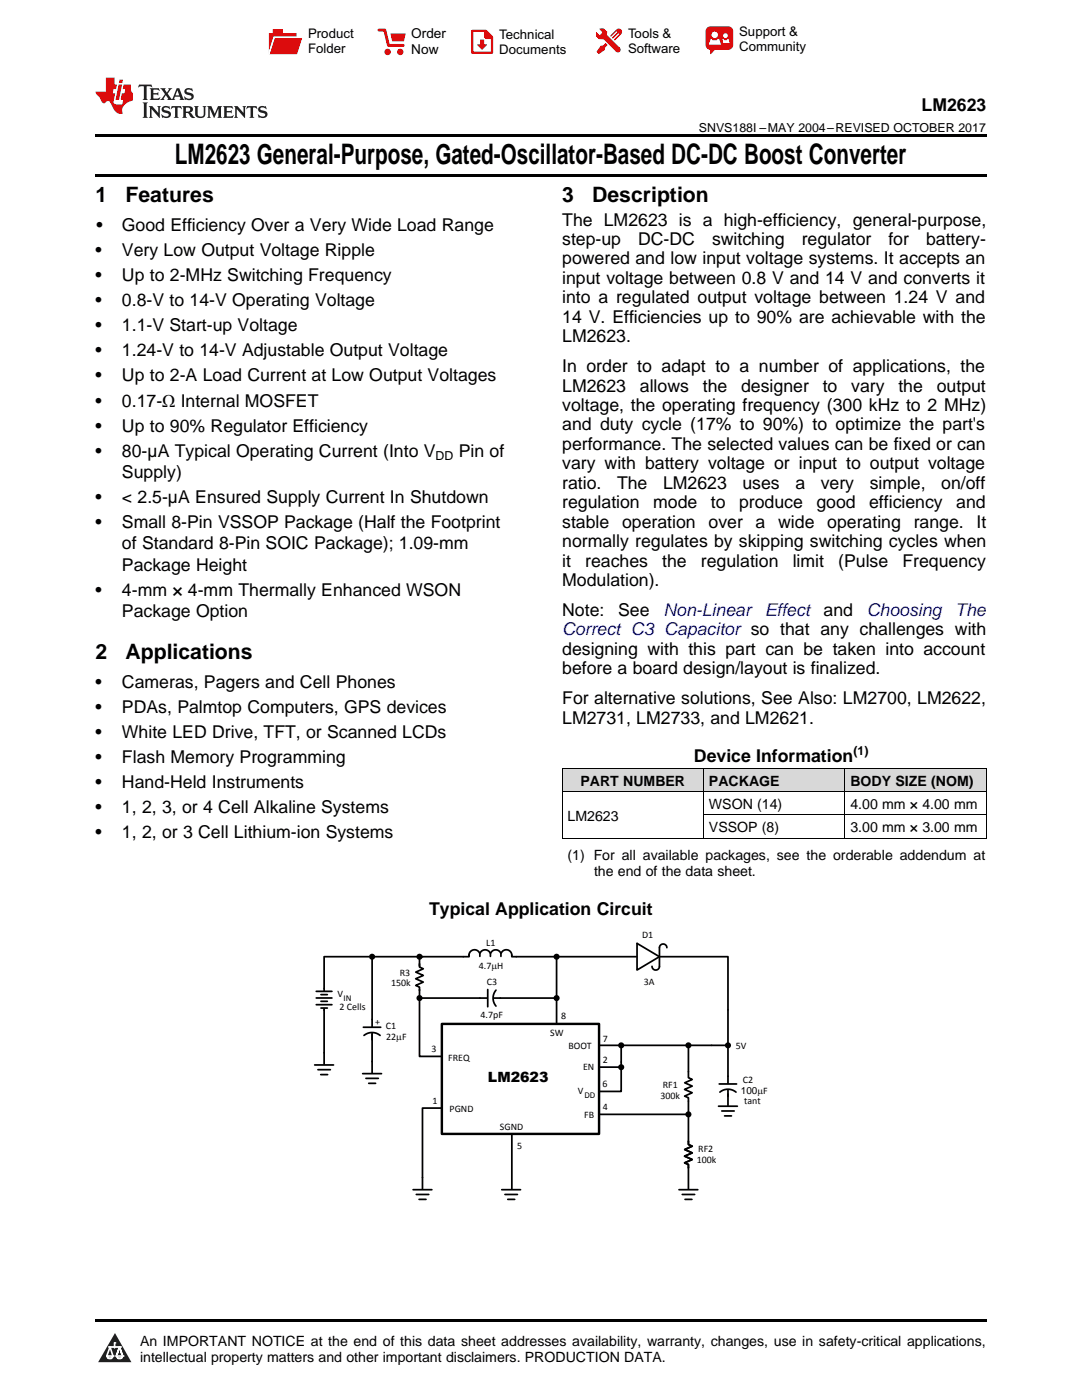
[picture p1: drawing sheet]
<svg xmlns="http://www.w3.org/2000/svg" width="216mm" height="279mm" viewBox="0 0 216 279" stroke-linecap="round" stroke-linejoin="round" font-family="sans-serif">
<defs><g id="words">
<text font-size="5.6" x="34.9" y="32.8">LM2623 General-Purpose, Gated-Oscillator-Based DC-DC Boost Converter</text>
<g font-size="4.2">
<text x="19" y="40.4">1</text>
<text x="25" y="40.4">Features</text>
<text x="112.2" y="40.4">3</text>
<text x="118.2" y="40.4">Description</text>
<text x="19" y="131.6">2</text>
<text x="25" y="131.6">Applications</text>
</g>
<g font-size="3.5">
<text x="183.9" y="22.2">LM2623</text>
<text x="19.2" y="46.1">•</text>
<text x="24.3" y="46.1">Good Efficiency Over a Very Wide Load Range</text>
<text x="112.2" y="45">The LM2623 is a high-efficiency, general-purpose,</text>
<text x="19" y="51.1">•</text>
<text x="24.3" y="51.1">Very Low Output Voltage Ripple</text>
<text x="112.2" y="48.9">step-up</text>
<text x="112.2" y="52.8">powered and low input voltage systems. It accepts an</text>
<text x="127.3" y="48.9">DC-DC</text>
<text x="142.1" y="48.9">switching</text>
<text x="160" y="48.9">regulator</text>
<text x="177.3" y="48.9">for</text>
<text x="184.8" y="48.9">battery-</text>
<text x="19" y="56.1">•</text>
<text x="24.3" y="56.1">Up to 2-MHz Switching Frequency</text>
<text x="112.2" y="56.7">input voltage between 0.8 V and 14 V and converts it</text>
<text x="19" y="61.1">•</text>
<text x="24.3" y="61.1">0.8-V to 14-V Operating Voltage</text>
<text x="112.2" y="60.5">into a regulated output voltage between 1.24 V and</text>
<text x="112.2" y="64.4">14 V. Efficiencies up to 90% are achievable with the</text>
<text x="19" y="66.1">•</text>
<text x="19" y="71.1">•</text>
<text x="24.3" y="66.1">1.1-V Start-up Voltage</text>
<text x="24.3" y="71.1">1.24-V to 14-V Adjustable Output Voltage</text>
<text x="112.2" y="68.3">LM2623.</text>
<text x="19" y="76.1">•</text>
<text x="24.3" y="76.1">Up to 2-A Load Current at Low Output Voltages</text>
<text x="112.2" y="74.3">In order to adapt to a number of applications, the</text>
<text x="19" y="81.1">•</text>
<text x="24.3" y="81.1">0.17-Ω Internal MOSFET</text>
<text x="112.2" y="78.1">LM2623</text>
<text x="112.2" y="82">voltage, the operating frequency (300 kHz to 2 MHz)</text>
<text x="127.7" y="78.1">allows</text>
<text x="140.2" y="78.1">the</text>
<text x="147.9" y="78.1">designer</text>
<text x="164.2" y="78.1">to</text>
<text x="169.9" y="78.1">vary</text>
<text x="179.3" y="78.1">the</text>
<text x="186.9" y="78.1">output</text>
<text x="19" y="86.1">•</text>
<text x="24.3" y="86.1">Up to 90% Regulator Efficiency</text>
<text x="112.2" y="85.9">and duty cycle (17% to 90%) to optimize the part's</text>
<text x="112.2" y="89.8">performance. The selected values can be fixed or can</text>
<text x="19" y="91.2">•</text>
<text x="24.3" y="91.2">80-µA Typical Operating Current (Into V</text>
<text x="24.3" y="95.4">Supply)</text>
<text x="91.5" y="91.2">Pin of</text>
<text x="112.2" y="93.7">vary with battery voltage or input to output voltage</text>
<text x="19" y="100.4">•</text>
<text x="24.3" y="100.4">&lt; 2.5-µA Ensured Supply Current In Shutdown</text>
<text x="112.2" y="97.5">ratio.</text>
<text x="112.2" y="101.4">regulation</text>
<text x="123.1" y="97.5">The</text>
<text x="130.4" y="101.4">mode</text>
<text x="132.3" y="97.5">LM2623</text>
<text x="141.9" y="101.4">to</text>
<text x="147.5" y="101.4">produce</text>
<text x="148.2" y="97.5">uses</text>
<text x="158.7" y="97.5">a</text>
<text x="162.9" y="101.4">good</text>
<text x="163.8" y="97.5">very</text>
<text x="173.4" y="101.4">efficiency</text>
<text x="173.5" y="97.5">simple,</text>
<text x="187.8" y="97.5">on/off</text>
<text x="190.8" y="101.4">and</text>
<text x="19" y="105.4">•</text>
<text x="24.3" y="105.4">Small 8-Pin VSSOP Package (Half the Footprint</text>
<text x="112.2" y="105.3">stable</text>
<text x="124.1" y="105.3">operation</text>
<text x="141.4" y="105.3">over</text>
<text x="150.8" y="105.3">a</text>
<text x="155.3" y="105.3">wide</text>
<text x="165.1" y="105.3">operating</text>
<text x="182.3" y="105.3">range.</text>
<text x="194.9" y="105.3">It</text>
<text x="24.3" y="109.6">of Standard 8-Pin SOIC Package); 1.09-mm</text>
<text x="24.3" y="113.9">Package Height</text>
<text x="112.2" y="109.2">normally regulates by skipping switching cycles when</text>
<text x="112.2" y="113.1">it</text>
<text x="116.8" y="113.1">reaches</text>
<text x="132.1" y="113.1">the</text>
<text x="139.9" y="113.1">regulation</text>
<text x="158.2" y="113.1">limit</text>
<text x="167.3" y="113.1">(Pulse</text>
<text x="180.1" y="113.1">Frequency</text>
<text x="19" y="118.9">•</text>
<text x="24.3" y="118.9">4-mm × 4-mm Thermally Enhanced WSON</text>
<text x="112.2" y="116.9">Modulation).</text>
<text x="24.3" y="123.1">Package Option</text>
<text x="112.2" y="122.9">Note:</text>
<text x="123.4" y="122.9">See</text>
<text x="112.2" y="130.7">designing with this part can be taken into account</text>
<text x="19" y="137.3">•</text>
<text x="24.3" y="137.3">Cameras, Pagers and Cell Phones</text>
<text x="112.2" y="134.5">before a board design/layout is finalized.</text>
<text x="19" y="142.3">•</text>
<text x="24.3" y="142.3">PDAs, Palmtop Computers, GPS devices</text>
<text x="112.2" y="140.5">For alternative solutions, See Also: LM2700, LM2622,</text>
<text x="19" y="147.3">•</text>
<text x="24.3" y="147.3">White LED Drive, TFT, or Scanned LCDs</text>
<text x="112.2" y="144.4">LM2731, LM2733, and LM2621.</text>
<text x="19" y="152.3">•</text>
<text x="24.3" y="152.3">Flash Memory Programming</text>
<text x="138.5" y="152.1">Device Information</text>
<text x="19" y="157.3">•</text>
<text x="24.3" y="157.3">Hand-Held Instruments</text>
<text x="19" y="162.3">•</text>
<text x="19" y="167.3">•</text>
<text x="24.3" y="162.3">1, 2, 3, or 4 Cell Alkaline Systems</text>
<text x="24.3" y="167.3">1, 2, or 3 Cell Lithium-ion Systems</text>
<text x="85.6" y="182.5">Typical Application Circuit</text>
</g>
<g font-size="3.5" fill="#00f">
<text x="132.4" y="122.9">Non-Linear Effect and</text>
<text x="173" y="122.9">Choosing</text>
<text x="190.6" y="122.9">The</text>
<text x="112.2" y="126.8">Correct C3 Capacitor so that any challenges with</text>
</g>
<g font-size="2.8">
<text x="115.8" y="156.8">PART NUMBER</text>
<text x="141.5" y="156.8">PACKAGE</text>
<text x="141.5" y="161.4">WSON (14)</text>
<text x="169.7" y="156.8">BODY SIZE (NOM)</text>
<text x="169.7" y="161.4">4.00 mm × 4.00 mm</text>
<text x="113.2" y="163.8">LM2623</text>
<text x="141.5" y="166.1">VSSOP (8)</text>
<text x="169.7" y="166.1">3.00 mm × 3.00 mm</text>
<text x="113.2" y="171.6">(1) For all available packages, see the orderable addendum at</text>
<text x="118.5" y="174.8">the end of the data sheet.</text>
<text x="97.4" y="215.9">LM2623</text>
<text x="27.9" y="268.6">An IMPORTANT NOTICE at the end of this data sheet addresses availability, warranty, changes, use in safety-critical applications,</text>
<text x="27.9" y="271.8">intellectual property matters and other important disclaimers. PRODUCTION DATA.</text>
</g>
<g font-size="2.7">
<text x="82.1" y="7.7">Order</text>
<text x="82.1" y="10.7">Now</text>
</g>
<g font-size="2.6">
<text x="61.5" y="7.6">Product</text>
<text x="61.5" y="10.6">Folder</text>
<text x="99.6" y="7.8">Technical</text>
<text x="99.6" y="10.8">Documents</text>
<text x="125.3" y="7.6">Tools &amp;</text>
<text x="125.3" y="10.6">Software</text>
<text x="147.5" y="7.2">Support &amp;</text>
<text x="147.5" y="10.2">Community</text>
</g>
<g font-size="2.5">
<text x="139.5" y="26.3">SNVS188I –MAY 2004–REVISED OCTOBER 2017</text>
<text x="86.9" y="91.9">DD</text>
<text x="170.3" y="150.7">(1)</text>
</g>
<g font-size="2">
<text x="97" y="188.8">L1</text>
<text x="128.1" y="187.3">D1</text>
<text x="78.1" y="196.9">150k</text>
<text x="79.8" y="194.7">R3</text>
<text x="95.5" y="193.4">4.7PH</text>
<text x="97.2" y="196.7">C3</text>
<text x="128.5" y="196.5">3A</text>
<text x="67.3" y="198.9">V</text>
<text x="67.8" y="201.6">2 Cells</text>
<text x="95.9" y="203.1">4.7pF</text>
<text x="111.9" y="203.3">8</text>
<text x="74.8" y="204.6">+</text>
<text x="77" y="205.4">C1</text>
<text x="77.1" y="207.5">22PF</text>
<text x="109.8" y="206.8">SW</text>
<text x="113.4" y="209.4">BOOT</text>
<text x="120.3" y="207.9">7</text>
<text x="146.8" y="209.4">5V</text>
<text x="86.1" y="210">3</text>
<text x="89.4" y="211.7">FREQ</text>
<text x="116.4" y="213.5">EN</text>
<text x="120.3" y="212.2">2</text>
<text x="86.3" y="220.3">1</text>
<text x="89.7" y="221.9">PGND</text>
<text x="115.3" y="218.4">V</text>
<text x="120.2" y="216.9">6</text>
<text x="120.3" y="221.5">4</text>
<text x="131.8" y="219.3">300k</text>
<text x="132.3" y="217.2">RF1</text>
<text x="147.8" y="218.3">100PF</text>
<text x="148.2" y="216.1">C2</text>
<text x="148.5" y="220.4">tant</text>
<text x="99.8" y="225.5">SGND</text>
<text x="116.6" y="223">FB</text>
<text x="103.2" y="229.3">5</text>
<text x="139" y="232.1">100k</text>
<text x="139.3" y="230">RF2</text>
</g>
<g font-size="1.8">
<text x="68.6" y="199.7">IN</text>
<text x="116.6" y="219.2">DD</text>
</g>
</g></defs>
<g fill="#d8d8d8">
<path d="M112.2 153.4h28.2v4.6h-28.2z"/>
<path d="M140.4 153.4h28.2v4.6h-28.2z"/>
<path d="M168.6 153.4h28.2v4.6h-28.2z"/>
</g>
<path d="M22.9 266l3.3 5.9h-6.6z" fill="#231f20"/>
<path d="M21.3 270.6h1.2l-.3 .5h-.3a.53 .53 0 0 1-.6-.5z" fill-rule="evenodd" fill="#fff"/>
<path d="M21.3 270.6h1.2l-.3 .5h-.3a.53 .53 0 0 1-.6-.5z" fill="none" stroke="#231f20" stroke-width=".33"/>
<path d="M21.3 270.6l1.2 .1-.3 .4h-.5z" fill="none" stroke="#fff" stroke-width=".33"/>
<path d="M22.9 268.9h.1" fill="none" stroke="#fff" stroke-width=".33"/>
<path d="M22.9 268v.9z" fill="#fff"/>
<path d="M22.9 268v.9z" fill="none" stroke="#fff" stroke-width=".33"/>
<circle cx="22.9" cy="268" r=".16" fill="#fff"/>
<path d="M21.8 268.8h.1" fill="none" stroke="#fff" stroke-width=".33"/>
<path d="M21.8 268.8h2.2z" fill="#fff"/>
<path d="M21.8 268.8h2.2z" fill="none" stroke="#fff" stroke-width=".33"/>
<circle cx="24" cy="268.8" r=".16" fill="#fff"/>
<path d="M23.2 270.6h.1" fill="none" stroke="#fff" stroke-width=".33"/>
<path d="M23.8 268.8l-.6 1.8z" fill="#fff"/>
<path d="M23.8 268.8l-.6 1.8z" fill="none" stroke="#fff" stroke-width=".33"/>
<path d="M23.8 268.8l.7 1.8z" fill="#fff"/>
<path d="M23.8 268.8l.7 1.8z" fill="none" stroke="#fff" stroke-width=".33"/>
<path d="M24.4 270.6h.1" fill="none" stroke="#fff" stroke-width=".33"/>
<circle cx="21.3" cy="270.6" r=".16" fill="#fff"/>
<path d="M22 268.8l-.7 1.8z" fill="#fff"/>
<path d="M22 268.8l-.7 1.8z" fill="none" stroke="#fff" stroke-width=".33"/>
<path d="M22 268.8l.5 1.8z" fill="#fff"/>
<path d="M22 268.8l.5 1.8z" fill="none" stroke="#fff" stroke-width=".33"/>
<circle cx="22.5" cy="270.6" r=".16" fill="#fff"/>
<path d="M23.3 270.6h1.2a.63 .63 0 0 1-.6 .5 .63 .63 0 0 1-.6-.5z" fill-rule="evenodd" fill="#fff"/>
<path d="M23.3 270.6h1.2a.63 .63 0 0 1-.6 .5 .63 .63 0 0 1-.6-.5z" fill="none" stroke="#231f20" stroke-width=".33"/>
<path d="M23.3 270.6h1.2l-.4 .5h-.5z" fill="none" stroke="#fff" stroke-width=".33"/>
<path d="M23.2 270.6h.1" fill="none" stroke="#fff" stroke-width=".33"/>
<circle cx="24.5" cy="270.6" r=".16" fill="#fff"/>
<path d="M19 34.8h177.8v.5h-177.8zM19 26.8h177.8v.6h-177.8zM112.2 167.3l.1 .1zM168.5 167.3l.1 .1zM196.7 167.3l.1 .1zM19 263.2h177.8v.5h-177.8z" fill="#000"/>
<path d="M88.2 204.3h31.3v22h-31.3z" fill="none" stroke="#000" stroke-width=".48"/>
<g fill="none" stroke="#000" stroke-width=".35">
<path d="M63.1 199.2h3.1M63.1 197.8h3.1M64 198.5h1.3M64 199.8h1.3M73.6 190.9h-8.9v6.8M83.7 197.5v1.7h13.5M83.7 199.6v11.2h4.4M83.7 192.3v.7l.8 .3-1.5 .7 1.5 .7-1.6 .6 1.6 .7-1.5 .7 .7 .3v.7M84.4 190.9h-10.2v14M93.6 190.5v.4h-9.9v1.9M95.7 190.2a1.1 1.1 0 0 0-1.2-.6 1.1 1.1 0 0 0-.9 1M95.7 190.2v.7"/>
<path d="M95.8 190.2a1.11 1.11 0 0 1 1-.6 1.11 1.11 0 0 1 1 .6M97.3 197.5v3.4M97.9 190.2v.7M98.5 199.2h12.6v5.1M99 197.6l-.5 .7-.1 .8 .1 .8 .5 .9M99.9 190.2a1.09 1.09 0 0 0-1-.6 1.09 1.09 0 0 0-1 .6M100 190.2v.7M100 190.2a1.1 1.1 0 0 1 1.2-.6 1.1 1.1 0 0 1 .9 1v.3h9M127 190.9h-15.9v8.7M127.1 188.3l4.5 2.6-4.5 2.7zM131.6 190.9h13.7v17.7h-7.9v6.5l.7 .3-1.5 .7 1.5 .7-1.5 .6 1.5 .7-1.5 .7 .8 .3v3.3h-17.7M133.1 189.1a.74 .74 0 0 0-.8-.7 .74 .74 0 0 0-.7 .7v3.8a.74 .74 0 0 1-.8 .7 .74 .74 0 0 1-.7-.7"/>
<path d="M62.8 212.5h3.8M63.1 200.5h3.1M63.4 213.5h2.5M64 214.5h1.4M64 201.2h1.3M64.7 201.3v11.1M72.4 214.3h3.7M72.5 205h3.5M72.6 206.6l.8-.4 .8-.1 .9 .1 .7 .4M73 215.2h2.5M73.6 216.2h1.3M74.2 206.2v7.9"/>
<path d="M119.6 208.6h4.4M124 213v4.8h-4.5M137.4 208.6h-13.4v4.4h-4.4M143.5 216.3h3.5M143.6 218l.8-.5 .7-.1 .9 .1 .9 .5M145.3 208.6v7.6M145.3 217.5v3.1M82.4 237.4h3.8M83.1 238.4h2.5M83.6 239.4h1.4M88.2 221.1h-3.9v16.2M100.1 237.4h3.8"/>
<path d="M100.8 238.4h2.4M101.3 239.4h1.4M102.1 226.6v10.7M135.5 237.4h3.7M136.1 238.4h2.5M136.7 239.4h1.4M137.4 222.4v6l.7 .3-1.5 .7 1.5 .7-1.5 .6 1.5 .7-1.5 .7 .8 .3v4.9M143.4 220.8h3.7M144 221.7h2.5M144.6 222.7h1.4"/>
</g>
<g fill="#000">
<circle cx="74.2" cy="190.9" r=".6"/>
<circle cx="83.7" cy="190.9" r=".61"/>
<circle cx="83.7" cy="199.2" r=".61"/>
<circle cx="111.1" cy="190.9" r=".61"/>
<circle cx="111.1" cy="199.2" r=".61"/>
<circle cx="124" cy="208.6" r=".6"/>
<circle cx="124" cy="213" r=".6"/>
<circle cx="137.4" cy="208.6" r=".6"/>
<circle cx="145.3" cy="208.6" r=".6"/>
<circle cx="137.4" cy="222.4" r=".6"/>
</g>
<path d="M112.2 158h84.6M112.2 153.3h84.6M112.2 153.4v14M140.4 153.4v14M168.6 153.4v14M196.8 153.4v14M112.2 167.3h84.6M140.4 162.6h56.4" fill="none" stroke="#000" stroke-width=".2"/>
<path d="M27.7 16.9l-.1 .6 .6-.3h.5v.2v2.2l-.2 .4h1l-.2-.4v-2.2v-.2h.5l.6 .3-.2-.6zM29.9 17.6l.2 .4v1.6l-.2 .4h1.9l.1-.6a1.09 1.09 0 0 1-1.3 .1v-.6h.6l.4 .2v-.7l-.2 .2h-.8v-.6l.2-.1a1.01 1.01 0 0 1 1 .3l-.1-.6zM32 17.6l.9 1.2-1 1.2h.9l-.2-.3 .5-.7 .5 .7-.3 .3h1.7l-.2-.3 .1-.4h1l.1 .4-.2 .3h1l-.3-.4-.7-2h-.5l-1 2.2-.8-1.1 .9-1.1h-.9l.2 .2-.4 .7-.4-.7 .2-.2zM35.4 18l.4 1h-.8zM37 17.7a.66 .66 0 0 0-.2 .8 .66 .66 0 0 0 .6 .4l.7 .2 .1 .2a.8 .8 0 0 1-.7 .4 .8 .8 0 0 1-.7-.5l.1 .8 .2-.2a.94 .94 0 0 0 1.1 .1 .94 .94 0 0 0 .4-.9 1.48 1.48 0 0 0-1.3-.6v-.4a1.1 1.1 0 0 1 1.2 .2l-.2-.6-.2 .1-.5-.1zM28.5 20.4l.2 .4v2.3l-.2 .4h1l-.2-.4v-2.3l.2-.4zM29.7 21.2l.2 .4v1.5l-.2 .4h.8l-.3-.4 .1-1.3 1.6 1.8v-2l.2-.4h-.7l.2 .2v1.1l-1.2-1.3zM32.5 21.3a.66 .66 0 0 0-.2 .8 .66 .66 0 0 0 .6 .4l.6 .2 .2 .2a.8 .8 0 0 1-.8 .4 .8 .8 0 0 1-.7-.5l.2 .7 .2-.1a.94 .94 0 0 0 1 .1 .94 .94 0 0 0 .5-1 1.47 1.47 0 0 0-1.3-.6l-.1-.3a1.1 1.1 0 0 1 1.3 .2l-.2-.6-.2 .1-.5-.2zM34.3 21.2l-.2 .6a.64 .64 0 0 1 .8-.3v1.6l-.2 .4h1l-.3-.4 .1-1.6a.66 .66 0 0 1 .8 .3l-.2-.6zM36.3 21.2l.3 .4v1.5l-.3 .4h1l-.2-.2v-.7h.5l.1 .1a.8 .8 0 0 0 1.2 .7l-1-1a.62 .62 0 0 0 .6-.5 .62 .62 0 0 0-.6-.7zM37.1 21.5h.1a.48 .48 0 0 1 .6 0 .48 .48 0 0 1 .1 .6l-.2 .1-.6 .1zM38.7 21.2l.2 .2a2.29 2.29 0 0 0 .4 2 1.05 1.05 0 0 0 1.7-.7v-1.3l.2-.2h-.8l.2 .4v1.1a.61 .61 0 0 1-.6 .6 .61 .61 0 0 1-.6-.6v-1.1l.3-.4zM41.3 21.2l.3 .4v1.5l-.3 .4h.8l-.2-.4v-1.4l.8 1.9 .9-1.9v1.4l-.2 .4h.9l-.2-.4v-1.5l.2-.4h-.8l-.7 1.5-.6-1.5zM44.5 21.2l.2 .4v1.5l-.2 .4h1.9l.2-.6a1.1 1.1 0 0 1-1.4 .2v-.7h.6l.4 .2v-.6l-.2 .1-.8 .1v-.6l.2-.1a1.02 1.02 0 0 1 1.1 .2l-.2-.5zM46.7 21.2l.2 .4v1.5l-.2 .4h.8l-.3-.4 .1-1.3 1.6 1.8v-2l.2-.4h-.7l.2 .2v1.1l-1.2-1.3zM49.3 21.2l-.1 .6a.64 .64 0 0 1 .8-.3v1.6l-.3 .4h1l-.2-.4v-1.6a.66 .66 0 0 1 .8 .3l-.1-.6zM51.7 21.3a.66 .66 0 0 0-.2 .7 .66 .66 0 0 0 .7 .5l.6 .2 .1 .2a.8 .8 0 0 1-.7 .4 .8 .8 0 0 1-.7-.5l.1 .7 .2-.1a.94 .94 0 0 0 1.1 .1 .94 .94 0 0 0 .4-1 1.48 1.48 0 0 0-1.2-.6l-.1-.3a1.1 1.1 0 0 1 1.2 .2l-.2-.6-.1 .1-.6-.2z" fill="#231f20"/>
<path d="M21.1 15.5v2.8h-2v.4l.9 .9a.96 .96 0 0 0 1 1 .59 .59 0 0 1 .5-.4 .59 .59 0 0 1 .5 .3l.4 .8a1.61 1.61 0 0 0 2.1 1.3 1.63 1.63 0 0 1 1.1-2.2l.9-.3v-1.5a1.6 1.6 0 0 1-.4-1.7h-1.4l-.2 .9h.5l-.2 .8h-.5l-.2 1v.3h.5l-.2 .9h-.7a.74 .74 0 0 1-1-.6l.3-1.6h-.5l.2-.8h.5l.1-.9h-.4v-1.4zM23.7 16.9l-.7 3h.8l.6-3zM23.8 15.9l-.1 .7h.7l.2-.7z" fill="#ee1d23"/>
<g fill="#d60000">
<path d="M54.4 5.8h2v.8h2.8v4.2h-5.5v-4.2h.7z" fill-rule="evenodd"/>
<path d="M54.7 7.5h5.6l-1 3.3h-5.6z" fill-rule="evenodd"/>
</g>
<path d="M54.6 7.4h5.8l-.1 .1h-5.5l-1.1 3.3z" fill-rule="evenodd" fill="#fff"/>
<path d="M54.6 7.4h5.8l-.1 .1h-5.5l-1.1 3.3z" fill="none" stroke="#fff" stroke-width=".2"/>
<path d="M75.6 6h1.2l.7 3.1h3" fill="none" stroke="#d60000" stroke-width=".56"/>
<g fill="#d60000">
<path d="M77.9 6.7h3.1l-.4 1.5h-2.3z" fill-rule="evenodd"/>
<circle cx="77.3" cy="10.4" r=".64"/>
<circle cx="79.9" cy="10.4" r=".64"/>
</g>
<path d="M94.2 6.2h2.7l1.3 1.2v3.1h-4z" fill="none" stroke="#d60000" stroke-width=".44"/>
<g fill="#d60000">
<path d="M95.8 7.9h.8v1h.6l-1 1.1-1-1v-.1h.6z" fill-rule="evenodd"/>
<path d="M96.6 6.2h.3l1.3 1.2v.4h-1.3l-.3-.4z" fill-rule="evenodd"/>
<path d="M119.6 5.7h.9l.6 .6 .1 .7 2.5 2.5-.8 .8-2.3-2.3-1.1-.2-.6-.6v-.8l.7 .6 .5-.4v-.2l-.4-.5z" fill-rule="evenodd"/>
<path d="M119.9 9.1h.4l.5-.5 .4 .4-.5 .5v.4l-1.2 .9-.5-.5z" fill-rule="evenodd"/>
<path d="M123 5.9a.67 .67 0 0 1 .9 0 .67 .67 0 0 1 0 .9z" fill-rule="evenodd"/>
<path d="M123 5.9l.9 .9-1.2 1.2h-.2l.1-.2 .9-.9 .1-.2h-.3l-.9 1h-.2v-.2l.9-1 .1-.2h-.3l-.9 1h-.2v-.2z" fill-rule="evenodd"/>
<circle cx="123.3" cy="9.9" r=".54"/>
</g>
<path d="M121.1 6.3l-.1 .7" fill="none" stroke="#d60000" stroke-width=".2"/>
<g fill="#d60000">
<path d="M141.1 5.5l.6-.2h3.6a.95 .95 0 0 1 1 .9v2.8a.95 .95 0 0 1-1 .9h-3.6a.95 .95 0 0 1-.9-.9v-2.8z" fill-rule="evenodd"/>
<path d="M141.7 9.9h.9l-.7 .9h-.2z" fill-rule="evenodd"/>
</g>
<g fill="#fff">
<path d="M144.3 8.6h1.3z"/>
<path d="M141.8 7.8h.3l.1 .2h.8l.2-.2h.3l.4 1.1h-2.5z" fill-rule="evenodd"/>
<path d="M144.2 7.8h.2l.2 .2h.4l.2-.2h.2l.2 .8h-1.3z" fill-rule="evenodd"/>
<circle cx="142.6" cy="6.9" r=".65"/>
<circle cx="144.8" cy="7.1" r=".48"/>
</g>
<use href="#words"/>
</svg>
